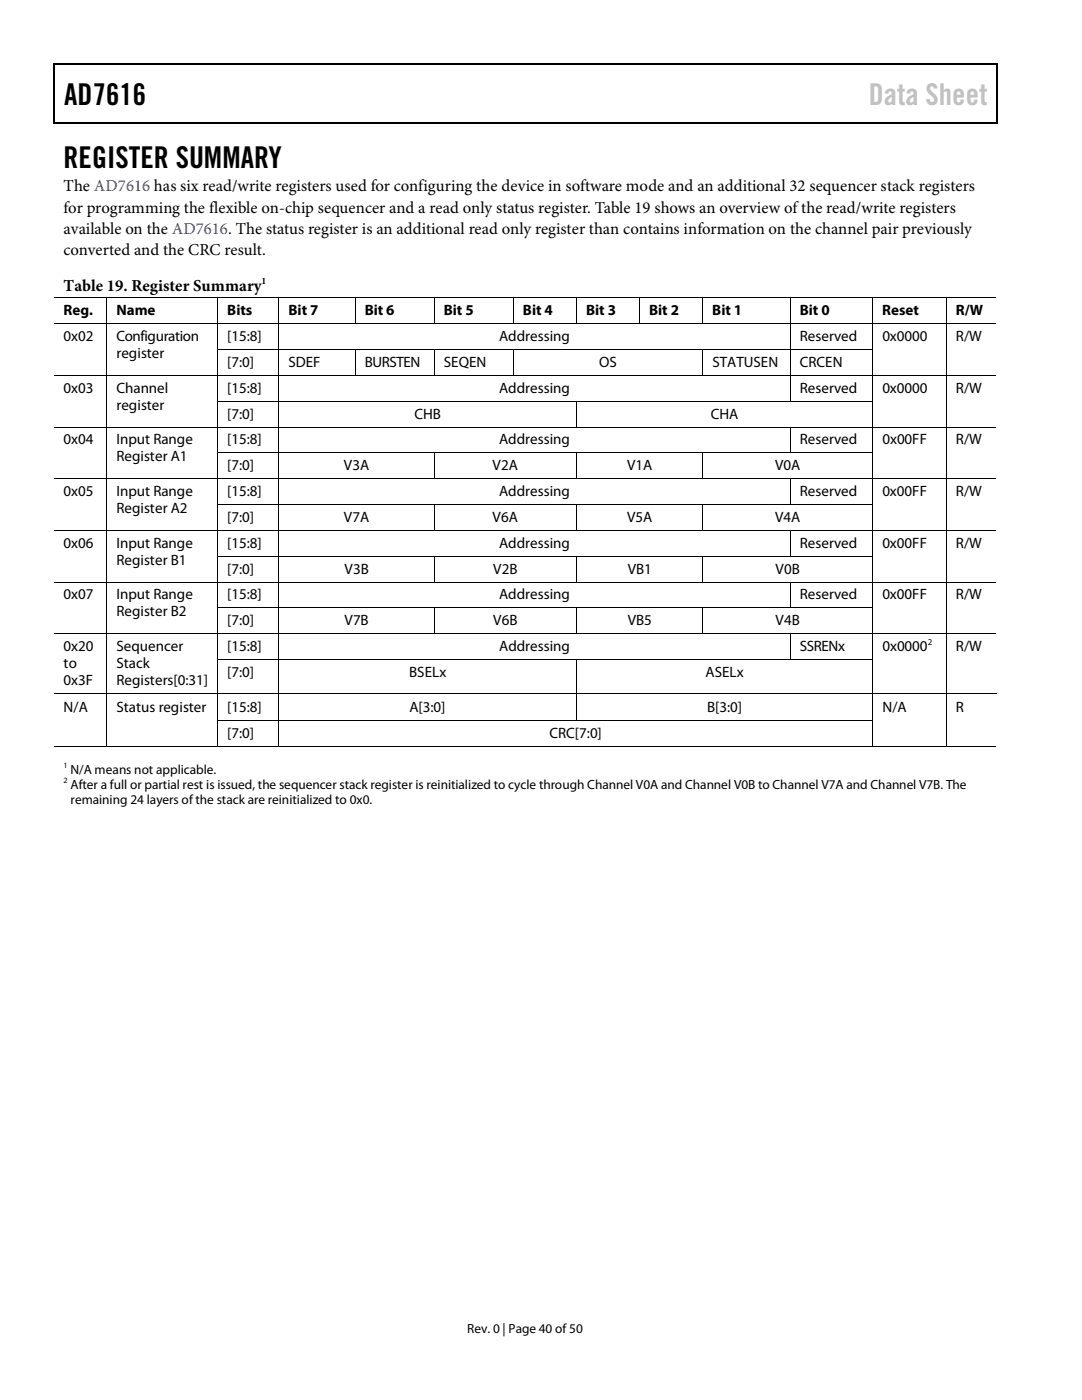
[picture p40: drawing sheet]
<svg xmlns="http://www.w3.org/2000/svg" width="216mm" height="279mm" viewBox="0 0 216 279" stroke-linecap="round" stroke-linejoin="round" font-family="sans-serif">
<defs><g id="words">
<g font-size="6">
<text x="12.8" y="20.9">AD7616</text>
<text x="12.7" y="33.6">REGISTER SUMMARY</text>
</g>
<text font-size="6" fill="#c1c1c1" x="173.4" y="20.9">Data Sheet</text>
<g font-size="3.3">
<text x="12.7" y="38.1">The AD7616 has six read/write registers used for configuring the device in software mode and an additional 32 sequencer stack registers</text>
<text x="12.7" y="42.4">for programming the flexible on-chip sequencer and a read only status register. Table 19 shows an overview of the read/write registers</text>
<text x="12.7" y="46.7">available on the AD7616. The status register is an additional read only register than contains information on the channel pair previously</text>
<text x="12.7" y="51">converted and the CRC result.</text>
<text x="12.7" y="58.1">Table 19. Register Summary</text>
</g>
<g font-size="3">
<text x="12.7" y="62.9">Reg.</text>
<text x="23.2" y="62.9">Name</text>
<text x="45.3" y="62.9">Bits</text>
<text x="57.6" y="62.9">Bit 7</text>
<text x="72.8" y="62.9">Bit 6</text>
<text x="88.6" y="62.9">Bit 5</text>
<text x="104.3" y="62.9">Bit 4</text>
<text x="117" y="62.9">Bit 3</text>
<text x="129.5" y="62.9">Bit 2</text>
<text x="142.1" y="62.9">Bit 1</text>
<text x="159.6" y="62.9">Bit 0</text>
<text x="176" y="62.9">Reset</text>
<text x="190.7" y="62.9">R/W</text>
<text x="12.7" y="68.1">0x02</text>
<text x="23.2" y="71.5">register</text>
<text x="23.2" y="68.1">Configuration</text>
<text x="45.3" y="68.1">[15:8]</text>
<text x="99.6" y="68.1">Addressing</text>
<text x="159.6" y="68.1">Reserved</text>
<text x="176.1" y="68.1">0x0000</text>
<text x="190.8" y="68.1">R/W</text>
<text x="45.3" y="73.2">[7:0]</text>
<text x="57.6" y="73.2">SDEF</text>
<text x="72.8" y="73.2">BURSTEN</text>
<text x="88.6" y="73.2">SEQEN</text>
<text x="119.5" y="73.2">OS</text>
<text x="142.2" y="73.2">STATUSEN</text>
<text x="159.6" y="73.2">CRCEN</text>
<text x="12.7" y="78.4">0x03</text>
<text x="23.2" y="81.8">register</text>
<text x="23.2" y="78.4">Channel</text>
<text x="45.3" y="78.4">[15:8]</text>
<text x="45.3" y="83.5">[7:0]</text>
<text x="82.7" y="83.5">CHB</text>
<text x="99.6" y="78.4">Addressing</text>
<text x="141.8" y="83.5">CHA</text>
<text x="159.6" y="78.4">Reserved</text>
<text x="176.1" y="78.4">0x0000</text>
<text x="190.8" y="78.4">R/W</text>
<text x="12.7" y="88.7">0x04</text>
<text x="23.2" y="88.7">Input Range</text>
<text x="45.3" y="88.7">[15:8]</text>
<text x="99.6" y="88.7">Addressing</text>
<text x="159.6" y="88.7">Reserved</text>
<text x="176.1" y="88.7">0x00FF</text>
<text x="190.8" y="88.7">R/W</text>
<text x="23.2" y="92.1">Register A1</text>
<text x="45.3" y="93.8">[7:0]</text>
<text x="68.6" y="93.8">V3A</text>
<text x="98.3" y="93.8">V2A</text>
<text x="125.1" y="93.8">V1A</text>
<text x="154.6" y="93.8">V0A</text>
<text x="12.7" y="99">0x05</text>
<text x="23.2" y="99">Input Range</text>
<text x="45.3" y="99">[15:8]</text>
<text x="99.6" y="99">Addressing</text>
<text x="159.6" y="99">Reserved</text>
<text x="176.1" y="99">0x00FF</text>
<text x="190.8" y="99">R/W</text>
<text x="23.2" y="102.4">Register A2</text>
<text x="45.3" y="104.1">[7:0]</text>
<text x="68.6" y="104.1">V7A</text>
<text x="98.3" y="104.1">V6A</text>
<text x="125.1" y="104.1">V5A</text>
<text x="154.6" y="104.1">V4A</text>
<text x="12.7" y="109.3">0x06</text>
<text x="23.2" y="112.7">Register B1</text>
<text x="23.2" y="109.3">Input Range</text>
<text x="45.3" y="109.3">[15:8]</text>
<text x="99.6" y="109.3">Addressing</text>
<text x="159.6" y="109.3">Reserved</text>
<text x="176.1" y="109.3">0x00FF</text>
<text x="190.8" y="109.3">R/W</text>
<text x="12.7" y="119.6">0x07</text>
<text x="23.2" y="119.6">Input Range</text>
<text x="45.3" y="119.6">[15:8]</text>
<text x="45.3" y="114.5">[7:0]</text>
<text x="68.7" y="114.5">V3B</text>
<text x="98.4" y="114.5">V2B</text>
<text x="99.6" y="119.6">Addressing</text>
<text x="125.3" y="114.5">VB1</text>
<text x="154.8" y="114.5">V0B</text>
<text x="159.6" y="119.6">Reserved</text>
<text x="176.1" y="119.6">0x00FF</text>
<text x="190.8" y="119.6">R/W</text>
<text x="23.2" y="123">Register B2</text>
<text x="45.3" y="124.8">[7:0]</text>
<text x="68.7" y="124.8">V7B</text>
<text x="98.4" y="124.8">V6B</text>
<text x="125.3" y="124.8">VB5</text>
<text x="154.8" y="124.8">V4B</text>
<text x="12.7" y="129.9">0x20</text>
<text x="23.2" y="129.9">Sequencer</text>
<text x="45.3" y="129.9">[15:8]</text>
<text x="99.6" y="129.9">Addressing</text>
<text x="159.6" y="129.9">SSRENx</text>
<text x="176.1" y="129.9">0x0000</text>
<text x="190.8" y="129.9">R/W</text>
<text x="12.7" y="133.3">to</text>
<text x="12.7" y="136.7">0x3F</text>
<text x="23.2" y="133.3">Stack</text>
<text x="23.2" y="136.7">Registers[0:31]</text>
<text x="45.3" y="135.1">[7:0]</text>
<text x="81.7" y="135.1">BSELx</text>
<text x="140.8" y="135.1">ASELx</text>
<text x="12.7" y="142">N/A</text>
<text x="23.2" y="142">Status register</text>
<text x="45.3" y="142">[15:8]</text>
<text x="81.7" y="142">A[3:0]</text>
<text x="141.1" y="142">B[3:0]</text>
<text x="176.1" y="142">N/A</text>
<text x="190.8" y="142">R</text>
<text x="45.3" y="147.4">[7:0]</text>
<text x="109.6" y="147.4">CRC[7:0]</text>
</g>
<g font-size="2.7">
<text x="14.1" y="154.4">N/A means not applicable.</text>
<text x="14.1" y="157.4">After a full or partial rest is issued, the sequencer stack register is reinitialized to cycle through Channel V0A and Channel V0B to Channel V7A and Channel V7B. The</text>
<text x="14.1" y="160.4">remaining 24 layers ofthe stack are reinitialized to 0x0.</text>
<text x="93.2" y="266">Rev. 0 | Page 40 of 50</text>
</g>
<text font-size="1.9" x="52.2" y="56.7">1</text>
<text font-size="1.8" x="185.1" y="128.7">2</text>
<g font-size="1.6">
<text x="12.7" y="153.3">1</text>
<text x="12.7" y="156.3">2</text>
</g>
</g></defs>
<g fill="#000">
<path d="M10.7 12.7h.2v1h-.2zM10.7 12.7h.2v.3h-.2zM133.5 12.7h.2v.3h-.2zM198.9 12.7h.2v1h-.2zM198.9 12.7h.2v.3h-.2zM10.7 24.4h.2v.2h-.2zM133.2 24.4h.3v.2h-.3zM198.9 24.4h.2v.2h-.2zM21.3 59.4l.1 .5zM21.3 59.3l.1 .1zM43.4 59.4l.1 .5zM43.4 59.3l.1 .1z"/>
<path d="M55.6 59.4l.1 .5zM55.6 59.3l.1 .1zM70.8 59.4l.1 .5zM70.8 59.3l.1 .1zM86.6 59.4l.1 .5zM86.6 59.3l.1 .1zM102.4 59.4l.1 .5zM102.4 59.3l.1 .1zM115 59.4l.1 .5zM115 59.3l.1 .1zM127.6 59.4l.1 .5zM127.6 59.3l.1 .1z"/>
<path d="M140.2 59.4l.1 .5zM140.2 59.3l.1 .1zM157.6 59.4l.1 .5zM157.6 59.3l.1 .1zM174.1 59.4l.1 .5zM174.1 59.3l.1 .1zM188.8 59.4l.1 .5zM188.8 59.3l.1 .1zM21.3 64.6l.1 .5zM21.3 69.7l.1 .6zM21.3 74.9l.1 .5zM43.4 64.6l.1 .5z"/>
<path d="M43.4 69.7l.1 .6zM43.4 74.9l.1 .5zM55.6 64.6l.1 .5zM55.6 69.7l.1 .6zM55.6 74.9l.1 .5zM70.8 64.6h.1zM70.8 69.8l.1 .5zM70.8 69.7l.1 .1zM70.8 74.9l.1 .1zM86.6 64.6h.1zM86.6 69.8l.1 .5zM86.6 69.7l.1 .1z"/>
<path d="M86.6 74.9l.1 .1zM102.4 64.6h.1zM102.4 69.8l.1 .5zM102.4 69.7l.1 .1zM102.4 74.9l.1 .1zM115 64.6h.1zM127.6 64.6h.1zM140.2 64.6h.1zM140.2 69.8l.1 .5zM140.2 69.7l.1 .1zM140.2 74.9l.1 .1zM157.6 64.6l.1 .5z"/>
<path d="M157.6 69.7l.1 .6zM157.6 74.9l.1 .5zM174.1 64.6l.1 .5zM174.1 69.7l.1 .6zM174.1 74.9l.1 .5zM188.8 64.6l.1 .5zM188.8 69.7l.1 .6zM188.8 74.9l.1 .5zM21.3 80l.1 .6zM21.3 85.2l.1 .5zM21.3 90.3l.1 .6zM21.3 95.5l.1 .6z"/>
<path d="M43.4 80l.1 .6zM43.4 85.2l.1 .5zM43.4 90.3l.1 .6zM43.4 95.5l.1 .6zM55.6 80l.1 .6zM55.6 85.2l.1 .5zM55.6 90.3l.1 .6zM55.6 95.5l.1 .6zM86.6 90.4l.1 .5zM86.6 90.3l.1 .1zM86.6 95.5l.1 .1zM115 80.1l.1 .5z"/>
<path d="M115 80l.1 .1zM115 85.2l.1 .1zM115 90.4l.1 .5zM115 90.3l.1 .1zM115 95.5l.1 .1zM140.2 90.4l.1 .5zM140.2 90.3l.1 .1zM140.2 95.5l.1 .1zM157.6 80l.1 .1zM157.6 85.3l.1 .4zM157.6 85.2l.1 .1zM157.6 90.3l.1 .1z"/>
<path d="M157.6 95.6l.1 .5zM157.6 95.5l.1 .1zM174.1 80l.1 .6zM174.1 85.2l.1 .5zM174.1 90.3l.1 .6zM174.1 95.5l.1 .6zM188.8 80l.1 .6zM188.8 85.2l.1 .5zM188.8 90.3l.1 .6zM188.8 95.5l.1 .6zM21.3 100.6l.1 .6zM21.3 105.8l.1 .5z"/>
<path d="M21.3 111l.1 .5zM21.3 116.1l.1 .6zM43.4 100.6l.1 .6zM43.4 105.8l.1 .5zM43.4 111l.1 .5zM43.4 116.1l.1 .6zM55.6 100.6l.1 .6zM55.6 105.8l.1 .5zM55.6 111l.1 .5zM55.6 116.1l.1 .6zM86.6 100.7l.1 .5zM86.6 100.6l.1 .1z"/>
<path d="M86.6 105.8l.1 .1zM86.6 111l.1 .5zM86.6 111h.1zM86.6 116.1l.1 .1zM115 100.7l.1 .5zM115 100.6l.1 .1zM115 105.8l.1 .1zM115 111l.1 .5zM115 111h.1zM115 116.1l.1 .1zM140.2 100.7l.1 .5zM140.2 100.6l.1 .1z"/>
<path d="M140.2 105.8l.1 .1zM140.2 111l.1 .5zM140.2 111h.1zM140.2 116.1l.1 .1zM157.6 100.6l.1 .1zM157.6 105.9l.1 .4zM157.6 105.8l.1 .1zM157.6 111h.1zM157.6 116.2l.1 .5zM157.6 116.1l.1 .1zM174.1 100.6l.1 .6zM174.1 105.8l.1 .5z"/>
<path d="M174.1 111l.1 .5zM174.1 116.1l.1 .6zM188.8 100.6l.1 .6zM188.8 105.8l.1 .5zM188.8 111l.1 .5zM188.8 116.1l.1 .6zM21.3 121.3l.1 .5zM21.3 126.4l.1 .6zM21.3 131.6l.1 .5zM21.3 138.5l.1 .6zM21.3 138.3h.2v.2h-.2zM43.4 121.3l.1 .5z"/>
<path d="M43.4 126.4l.1 .6zM43.4 131.6l.1 .5zM43.4 138.5l.1 .6zM43.4 138.3h.2v.2h-.2zM55.6 121.3l.1 .5zM55.6 126.4l.1 .6zM55.6 131.6l.1 .5zM55.6 138.5l.1 .6zM55.6 138.3h.2v.2h-.2zM86.6 121.4l.1 .4zM86.6 121.3l.1 .1zM86.6 126.4l.1 .1z"/>
<path d="M115 121.4l.1 .4zM115 121.3l.1 .1zM115 126.4l.1 .1zM115 131.7l.1 .4zM115 131.6l.1 .1zM115 138.5l.1 .6zM115 138.3h.2v.2h-.2zM140.2 121.4l.1 .4zM140.2 121.3l.1 .1zM140.2 126.4l.1 .1zM157.6 121.3l.1 .1zM157.6 126.5l.1 .5z"/>
<path d="M157.6 126.4l.1 .1zM157.6 131.6l.1 .1zM174.1 121.3l.1 .5zM174.1 126.4l.1 .6zM174.1 131.6l.1 .5zM174.1 138.5l.1 .6zM174.1 138.3h.2v.2h-.2zM188.8 121.3l.1 .5zM188.8 126.4l.1 .6zM188.8 131.6l.1 .5zM188.8 138.5l.1 .6zM188.8 138.3h.2v.2h-.2z"/>
<path d="M21.3 143.7l.1 .7zM21.3 149l.1 .1zM43.4 143.7l.1 .7zM43.4 149l.1 .1zM55.6 143.8l.1 .6zM55.6 143.7h.2v.1h-.2zM55.6 149l.1 .1zM115 143.7h.2v.1h-.2zM174.1 143.7l.1 .7zM174.1 149l.1 .1zM188.8 143.7l.1 .7zM188.8 149l.1 .1z"/>
</g>
<path d="M10.8 13.7v10.7M10.9 12.8h122.6M133.7 12.8h65.2M199 13.7v10.7M10.9 24.5h188" fill="none" stroke="#000" stroke-width=".25"/>
<g fill="none" stroke="#000" stroke-width=".2">
<path d="M10.8 59.3h10.5M21.3 59.9v4.7M21.4 59.3h22M43.4 59.9v4.7M43.5 59.3h12.1M55.7 59.9v4.7M55.7 59.3h15.1M70.9 59.9v4.7M70.9 59.3h15.7M86.7 59.9v4.7M86.7 59.3h15.7M102.4 59.9v4.7"/>
<path d="M102.5 59.3h12.5M115.1 59.9v4.7M115.1 59.3h12.5M127.6 59.9v4.7M127.7 59.3h12.5M140.3 59.9v4.7M140.3 59.3h17.3M157.7 59.9v4.7M157.7 59.3h16.4M174.2 59.9v4.7M174.2 59.3h14.6M188.8 59.9v4.7"/>
<path d="M188.9 59.3h9.9M10.8 64.6h10.5M10.8 74.9h10.5M21.3 65.1v4.6M21.3 70.3v4.6M21.3 75.4v4.6M21.4 64.6h22M21.4 74.9h22M43.4 65.1v4.6M43.4 70.3v4.6M43.4 75.4v4.6M43.5 64.6h12.1"/>
<path d="M43.5 69.8h12.1M43.5 74.9h12.1M55.7 65.1v4.6M55.7 70.3v4.6M55.7 75.4v4.6M55.7 64.6h15.1M55.7 69.8h15.1M55.7 74.9h15.1M70.9 70.3v4.6M70.9 64.6h15.7M70.9 69.8h15.7M70.9 74.9h15.7"/>
<path d="M86.7 70.3v4.6M86.7 64.6h15.7M86.7 69.8h15.7M86.7 74.9h15.7M102.4 70.3v4.6M102.5 64.6h12.5M102.5 69.8h37.7M102.5 74.9h37.7M115.1 64.6h12.5M127.7 64.6h12.5M140.3 70.3v4.6M140.3 64.6h17.3"/>
<path d="M140.3 69.8h17.3M140.3 74.9h17.3M157.7 65.1v4.6M157.7 70.3v4.6M157.7 75.4v4.6M157.7 64.6h16.4M157.7 69.8h16.4M157.7 74.9h16.4M174.2 65.1v4.6M174.2 70.3v4.6M174.2 75.4v4.6M174.2 64.6h14.6"/>
<path d="M174.2 74.9h14.6M188.8 65.1v4.6M188.8 70.3v4.6M188.8 75.4v4.6M188.9 64.6h9.9M188.9 74.9h9.9M10.8 85.2h10.5M10.8 95.5h10.5M21.3 80.6v4.6M21.3 85.7v4.6M21.3 90.9v4.6M21.3 96.1v4.5"/>
<path d="M21.4 85.2h22M21.4 95.5h22M43.4 80.6v4.6M43.4 85.7v4.6M43.4 90.9v4.6M43.4 96.1v4.5M43.5 80.1h12.1M43.5 85.2h12.1M43.5 90.4h12.1M43.5 95.5h12.1M55.7 80.6v4.6M55.7 85.7v4.6"/>
<path d="M55.7 90.9v4.6M55.7 96.1v4.5M55.7 80.1h59.3M55.7 85.2h59.3M55.7 90.4h30.9M55.7 95.5h30.9M86.7 90.9v4.6M86.7 90.4h28.3M86.7 95.5h28.3M115.1 80.6v4.6M115.1 90.9v4.6h25.1M115.1 80.1h42.5"/>
<path d="M115.1 85.2h42.5M115.1 90.4h25.1M140.3 90.9v4.6h17.3M140.3 90.4h17.3M157.7 85.7v4.6M157.7 96.1v4.5M157.7 80.1h16.4M157.7 85.2h16.4M157.7 90.4h16.4M157.7 95.5h16.4M174.2 80.6v4.6M174.2 85.7v4.6"/>
<path d="M174.2 90.9v4.6M174.2 96.1v4.5M174.2 85.2h14.6M174.2 95.5h14.6M188.8 80.6v4.6M188.8 85.7v4.6M188.8 90.9v4.6M188.8 96.1v4.5M188.9 85.2h9.9M188.9 95.5h9.9M10.8 105.8h10.5M10.8 116.2h10.5"/>
<path d="M21.3 101.2v4.6M21.3 106.3v4.7M21.3 111.5v4.6M21.3 116.7v4.6M21.4 105.8h22M21.4 116.2h22M43.4 101.2v4.6M43.4 106.3v4.7M43.4 111.5v4.6M43.4 116.7v4.6M43.5 100.7h12.1M43.5 105.8h12.1"/>
<path d="M43.5 111h12.1M43.5 116.2h12.1M55.7 101.2v4.6M55.7 106.3v4.7M55.7 111.5v4.6M55.7 116.7v4.6M55.7 100.7h30.9M55.7 105.8h30.9M55.7 111h30.9M55.7 116.2h30.9M86.7 101.2v4.6M86.7 111.5v4.6"/>
<path d="M86.7 100.7h28.3M86.7 105.8h28.3M86.7 111h28.3M86.7 116.2h28.3M115.1 101.2v4.6M115.1 111.5v4.6M115.1 100.7h25.1M115.1 105.8h25.1M115.1 111h25.1M115.1 116.2h25.1M140.3 101.2v4.6M140.3 111.5v4.6"/>
<path d="M140.3 100.7h17.3M140.3 105.8h17.3M140.3 111h17.3M140.3 116.2h17.3M157.7 106.3v4.7M157.7 116.7v4.6M157.7 100.7h16.4M157.7 105.8h16.4M157.7 111h16.4M157.7 116.2h16.4M174.2 101.2v4.6M174.2 106.3v4.7"/>
<path d="M174.2 111.5v4.6M174.2 116.7v4.6M174.2 105.8h14.6M174.2 116.2h14.6M188.8 101.2v4.6M188.8 106.3v4.7M188.8 111.5v4.6M188.8 116.7v4.6M188.9 105.8h9.9M188.9 116.2h9.9M10.8 126.4h10.5M10.8 138.4h10.5"/>
<path d="M21.3 121.8v4.6M21.3 127v4.6M21.3 132.1v6.2M21.3 139.1v4.6M21.4 126.4h22M21.5 138.4h21.9M43.4 121.8v4.6M43.4 127v4.6M43.4 132.1v6.2M43.4 139.1v4.6M43.5 121.3h12.1M43.5 126.4h12.1"/>
<path d="M43.5 131.6h12.1M43.6 138.4h12M55.7 121.8v4.6M55.7 127v4.6M55.7 132.1v6.2M55.7 139.1v4.6M55.7 121.3h30.9M55.7 126.4h30.9M55.7 131.6h59.3M55.8 138.4h59.2M86.7 121.8v4.6M86.7 121.3h28.3"/>
<path d="M86.7 126.4h28.3M115.1 121.8v4.6M115.1 132.1v6.2M115.1 139.1v4.6M115.1 121.3h25.1M115.1 126.4h25.1M115.1 131.6h42.5M115.2 138.4h58.9M140.3 121.8v4.6M140.3 121.3h17.3M140.3 126.4h17.3M157.7 127v4.6"/>
<path d="M157.7 121.3h16.4M157.7 126.4h16.4M157.7 131.6h16.4M174.2 121.8v4.6M174.2 127v4.6M174.2 132.1v6.2M174.2 139.1v4.6M174.2 126.4h14.6M174.3 138.4h14.5M188.8 121.8v4.6M188.8 127v4.6M188.8 132.1v6.2"/>
<path d="M188.8 139.1v4.6M188.9 126.4h9.9M189 138.4h9.8M10.8 149.1h10.5M21.3 144.4v4.6M21.4 149.1h22M43.4 144.4v4.6M43.5 143.8h12.1M43.5 149.1h12.1M55.7 144.4v4.6M55.7 149.1h118.4M55.8 143.8h59.2"/>
<path d="M115.2 143.8h58.9M174.2 144.4v4.6M174.2 149.1h14.6M188.8 144.4v4.6M188.9 149.1h9.9"/>
</g>
<use href="#words"/>
</svg>
